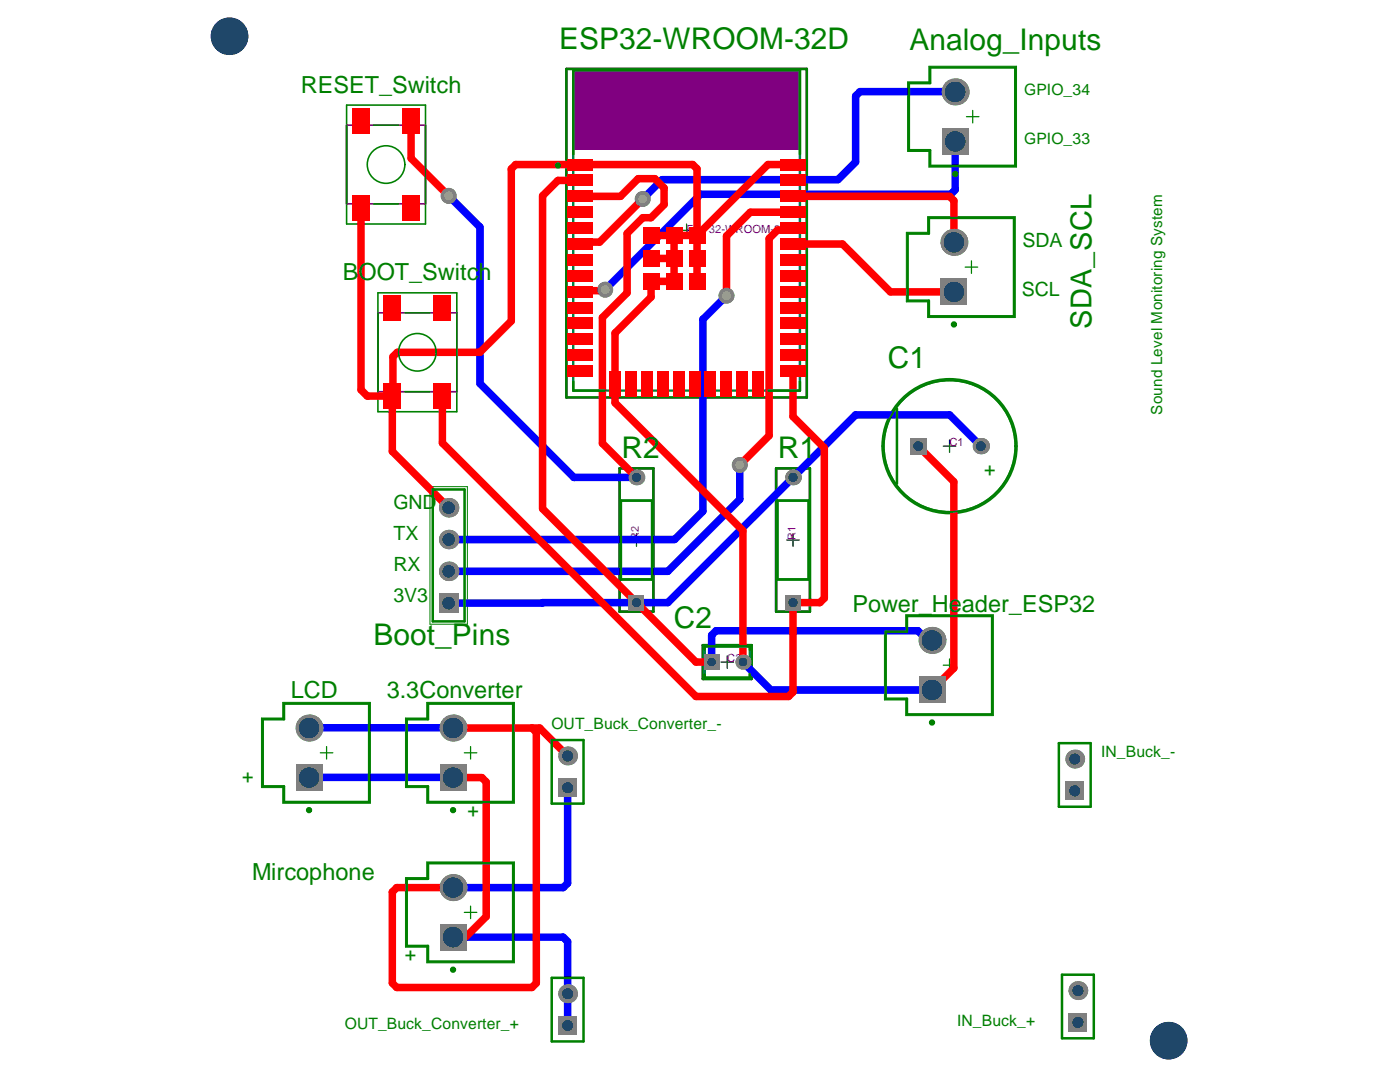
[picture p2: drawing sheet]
<svg xmlns="http://www.w3.org/2000/svg" width="279mm" height="216mm" viewBox="0 0 279 216" stroke-linecap="round" stroke-linejoin="round" font-family="sans-serif">
<defs><g id="words">
<g font-size="6" fill="#008000">
<text x="111.6" y="9.8">ESP32-WROOM-32D</text>
<text x="181.5" y="10">Analog_Inputs</text>
<text x="177.2" y="73.5">C1</text>
<text x="124" y="91.3">R2</text>
<text x="155.2" y="91.3">R1</text>
<text x="134.5" y="125.3">C2</text>
<text x="74.5" y="128.7">Boot_Pins</text>
</g>
<text font-size="5.8" fill="#008000" x="217.8" y="65.7" transform="rotate(-90 217.8 65.7)">SDA_SCL</text>
<g font-size="4.7" fill="#008000">
<text x="60.1" y="18.5">RESET_Switch</text>
<text x="68.4" y="55.9">BOOT_Switch</text>
<text x="170.1" y="122.1">Power_Header_ESP32</text>
<text x="58.1" y="139.2">LCD</text>
<text x="77.2" y="139.2">3.3Converter</text>
<text x="50.3" y="175.6">Mircophone</text>
</g>
<g font-size="3.9" fill="#008000">
<text x="204.1" y="49.4">SDA</text>
<text x="203.9" y="59.1">SCL</text>
<text x="196.4" y="95.1">+</text>
<text x="78.5" y="101.5">GND</text>
<text x="78.5" y="107.7">TX</text>
<text x="78.5" y="114">RX</text>
<text x="78.5" y="120.2">3V3</text>
<text x="48.3" y="156.2">+</text>
<text x="93.3" y="163.1">+</text>
<text x="80.8" y="191.8">+</text>
</g>
<g font-size="3.1" fill="#008000">
<text x="204.4" y="18.9">GPIO_34</text>
<text x="204.4" y="28.7">GPIO_33</text>
<text x="110" y="145.4">OUT_Buck_Converter_-</text>
<text x="219.7" y="151">IN_Buck_-</text>
<text x="68.8" y="205.4">OUT_Buck_Converter_+</text>
<text x="191" y="204.7">IN_Buck_+</text>
</g>
<text font-size="3" fill="#008000" x="231.9" y="82.8" transform="rotate(-90 231.9 82.8)">Sound Level Monitoring System</text>
<g font-size="2.2" fill="#800080">
<text x="137" y="46.5">ESP32-WROOM-32D</text>
<text x="189.5" y="89">C1</text>
<text x="127.5" y="107.8" transform="rotate(-90 127.5 107.8)">R2</text>
<text x="158.7" y="107.8" transform="rotate(-90 158.7 107.8)">R1</text>
<text x="145.1" y="132.1">C2</text>
</g>
</g></defs>
<path d="M135.8 46h2.5M137 44.7v2.5M188.3 89h2.5M189.5 87.8v2.5M125.8 107.8h2.5M127 106.5v2.5M157 107.8h2.5M158.3 106.5v2.5M143.9 132.1h2.5M145.1 130.9v2.5" fill="none" stroke="#000" stroke-width=".25"/>
<path d="M192.9 23.3h2.5M194.1 22v2.5M192.6 53.3h2.5M193.9 52.1v2.4M188.3 132.7h2.5M189.5 131.5v2.5M63.9 150.2h2.5M65.2 149v2.5M92.7 150.2h2.5M93.9 149v2.5M92.7 182.1h2.5M93.9 180.8v2.5" fill="none" stroke="#008000" stroke-width=".25"/>
<path d="M181.1 16.3h4.3v-3.1h17.5v20.1h-17.5v-3.1h-4.3zM180.9 46.4h4.2v-3.2h17.5v20.2h-17.5v-3.2h-4.2zM85.8 97.1h7.5v27.5h-7.5zM176.5 125.8h4.3v-3.1h17.4v20.1h-17.4v-3.1h-4.3zM52.2 143.3h4.2v-3.2h17.5v20.2h-17.5v-3.1h-4.2zM80.9 143.3h4.3v-3.2h17.5v20.2h-17.5v-3.1h-4.3zM80.9 175.1h4.3v-3.1h17.5v20.1h-17.5v-3.1h-4.3z" fill="none" stroke="#008000" stroke-width=".2"/>
<path d="M69.2 21h15.7v23.7h-15.7zM75.4 58.4h15.8v23.8h-15.8z" fill="none" stroke="#008000" stroke-width=".32"/>
<path d="M181.4 16.6h4.2v-3.1h17v19.6h-17v-3.1h-4.2zM181.1 46.6h4.3v-3.1h17v19.6h-17v-3.1h-4.3zM86.4 97.7h6.3v26.3h-6.3zM176.8 126h4.2v-3.1h17v19.6h-17v-3.1h-4.2zM52.4 143.5h4.3v-3.1h17v19.6h-17v-3.1h-4.3zM81.2 143.5h4.2v-3.1h17v19.6h-17v-3.1h-4.2zM81.2 175.4h4.2v-3.2h17v19.7h-17v-3.2h-4.2z" fill="none" stroke="#800080" stroke-width=".25"/>
<path d="M69.2 25h15.7v15.7h-15.7zM75.4 62.4h15.8v15.8h-15.8z" fill="none" stroke="#800080" stroke-width=".32"/>
<path d="M113 13.8h48v65.5h-48zM123.7 93.5h6.7v28.6h-6.7zM154.9 93.5h6.7v28.6h-6.7zM140.3 128.7h9.7v6.8h-9.7z" fill="none" stroke="#800080" stroke-width=".5"/>
<g fill="none" stroke="#008000" stroke-width=".5">
<path d="M113 13.8h48v65.5h-48zM123.7 93.5h6.7v28.6h-6.7zM154.9 93.5h6.7v28.6h-6.7zM140.3 128.7h9.7v6.8h-9.7z"/>
<circle cx="189.5" cy="89" r="13.4"/>
</g>
<path d="M114.4 14h45.2v63.9h-45.2zM123.9 99.9h6.3v15.7h-6.3zM155.1 99.9h6.3v15.7h-6.3zM140.6 129h9v6.2h-9z" fill="none" stroke="#008080" stroke-width=".5"/>
<circle cx="189.5" cy="89" r="13.1" fill="none" stroke="#008080" stroke-width=".38"/>
<g fill="#800080">
<path d="M114.5 14.1h45v15.8h-45z" fill-rule="evenodd"/>
<path d="M114.5 14.1h45v15.8h-45z" fill-rule="evenodd"/>
</g>
<g fill="#a6968d">
<circle cx="147.6" cy="92.8" r=".89"/>
<circle cx="89.5" cy="39.1" r=".89"/>
<circle cx="128.3" cy="39.7" r=".89"/>
<circle cx="120.8" cy="57.8" r=".89"/>
<circle cx="145" cy="59" r=".89"/>
</g>
<path d="M61.7 155.1h28.7M113.3 198.3v6.3" fill="none" stroke="#00f" stroke-width="1.5"/>
<circle cx="61.7" cy="155.1" r=".75" fill="#00f"/>
<path d="M190.6 18.3h-19l-.8 .9v13.1l-3.6 3.6h-35.1l-3.8 3.8M89.5 39.1l6.3 6.2v31.2l18.7 18.8h12.5M190.6 28.2v9.7l-.9 .9h-49.9l-19 19M145 59l-4.7 4.7v38.3l-5.7 5.7h-45.1M147.6 92.8v6.8l-14.3 14.4h-43.8M195.7 89l-6.2-6.2h-18.7l-37.5 37.4-43.8 .1M148.3 132.1l5.5 5.6h32.2M186 127.8h-.9l-1.9-1.9h-40.3l-.9 .8v5.4M60.8 145.2l29.6 .1M90.4 155.1v.1M113.3 157.2v19l-.9 .9h-22M92.9 187h19.5l.9 .9v10.4" fill="none" stroke="#00f" stroke-width="1.5"/>
<circle cx="147.6" cy="92.8" r="1.59" fill="#808080"/>
<circle cx="147.6" cy="92.8" r=".89" fill="#a6968d"/>
<circle cx="89.5" cy="39.1" r="1.59" fill="#808080"/>
<circle cx="89.5" cy="39.1" r=".89" fill="#a6968d"/>
<circle cx="128.3" cy="39.7" r="1.59" fill="#808080"/>
<circle cx="128.3" cy="39.7" r=".89" fill="#a6968d"/>
<circle cx="120.8" cy="57.8" r="1.59" fill="#808080"/>
<circle cx="120.8" cy="57.8" r=".89" fill="#a6968d"/>
<circle cx="145" cy="59" r="1.59" fill="#808080"/>
<circle cx="145" cy="59" r=".89" fill="#a6968d"/>
<circle cx="233.2" cy="207.7" r="1.91" fill="#808080"/>
<circle cx="233.2" cy="207.7" r="3.7" fill="#1f4769"/>
<path d="M111.4 202.8h3.8v3.7h-3.8z" fill-rule="evenodd" fill="#808080"/>
<circle cx="113.3" cy="204.6" r="1.12" fill="#1f4769"/>
<path d="M213.2 202.1h3.8v3.8h-3.8z" fill-rule="evenodd" fill="#808080"/>
<circle cx="215.1" cy="204" r="1.12" fill="#1f4769"/>
<circle cx="113.3" cy="198.3" r="1.88" fill="#808080"/>
<circle cx="113.3" cy="198.3" r="1.12" fill="#1f4769"/>
<circle cx="215.1" cy="197.7" r="1.88" fill="#808080"/>
<circle cx="215.1" cy="197.7" r="1.12" fill="#1f4769"/>
<path d="M87.7 184.3h5.4v5.4h-5.4z" fill-rule="evenodd" fill="#808080"/>
<circle cx="90.4" cy="187" r="2.06" fill="#1f4769"/>
<circle cx="90.4" cy="177.1" r="2.69" fill="#808080"/>
<circle cx="90.4" cy="177.1" r="2.06" fill="#1f4769"/>
<path d="M212.6 155.9h3.8v3.8h-3.8z" fill-rule="evenodd" fill="#808080"/>
<circle cx="214.5" cy="157.8" r="1.12" fill="#1f4769"/>
<path d="M111.4 155.3h3.8v3.8h-3.8z" fill-rule="evenodd" fill="#808080"/>
<circle cx="113.3" cy="157.2" r="1.12" fill="#1f4769"/>
<path d="M87.7 152.5h5.4v5.3h-5.4z" fill-rule="evenodd" fill="#808080"/>
<circle cx="90.4" cy="155.2" r="2.06" fill="#1f4769"/>
<path d="M59 152.5h5.4v5.3h-5.4z" fill-rule="evenodd" fill="#808080"/>
<circle cx="61.7" cy="155.2" r="2.06" fill="#1f4769"/>
<circle cx="214.5" cy="151.5" r="1.88" fill="#808080"/>
<circle cx="214.5" cy="151.5" r="1.12" fill="#1f4769"/>
<circle cx="113.3" cy="150.8" r="1.88" fill="#808080"/>
<circle cx="113.3" cy="150.8" r="1.12" fill="#1f4769"/>
<circle cx="61.7" cy="145.3" r="2.69" fill="#808080"/>
<circle cx="61.7" cy="145.3" r="2.06" fill="#1f4769"/>
<circle cx="90.4" cy="145.3" r="2.69" fill="#808080"/>
<circle cx="90.4" cy="145.3" r="2.06" fill="#1f4769"/>
<path d="M183.3 135h5.4v5.4h-5.4z" fill-rule="evenodd" fill="#808080"/>
<circle cx="186" cy="137.7" r="2.06" fill="#1f4769"/>
<circle cx="45.8" cy="7.2" r="1.91" fill="#808080"/>
<circle cx="45.8" cy="7.2" r="3.7" fill="#1f4769"/>
<path d="M87.6 118.4h3.9v3.9h-3.9z" fill-rule="evenodd" fill="#808080"/>
<circle cx="89.5" cy="120.3" r="1.27" fill="#1f4769"/>
<circle cx="89.5" cy="114" r="1.94" fill="#808080"/>
<circle cx="89.5" cy="114" r="1.27" fill="#1f4769"/>
<circle cx="89.5" cy="107.7" r="1.94" fill="#808080"/>
<circle cx="89.5" cy="107.7" r="1.27" fill="#1f4769"/>
<circle cx="89.5" cy="101.3" r="1.94" fill="#808080"/>
<circle cx="89.5" cy="101.3" r="1.27" fill="#1f4769"/>
<path d="M125.5 118.7h3.1v3.1h-3.1z" fill-rule="evenodd" fill="#808080"/>
<circle cx="127" cy="120.2" r=".94" fill="#1f4769"/>
<circle cx="127" cy="95.3" r="1.56" fill="#808080"/>
<circle cx="127" cy="95.3" r=".94" fill="#1f4769"/>
<path d="M140.5 130.6h3v3h-3z" fill-rule="evenodd" fill="#808080"/>
<circle cx="142" cy="132.1" r=".87" fill="#1f4769"/>
<circle cx="148.3" cy="132.1" r="1.5" fill="#808080"/>
<circle cx="148.3" cy="132.1" r=".87" fill="#1f4769"/>
<path d="M156.7 118.7h3.1v3.1h-3.1z" fill-rule="evenodd" fill="#808080"/>
<circle cx="158.3" cy="120.2" r=".94" fill="#1f4769"/>
<circle cx="158.3" cy="95.3" r="1.56" fill="#808080"/>
<circle cx="158.3" cy="95.3" r=".94" fill="#1f4769"/>
<path d="M181.6 87.4h3.3v3.2h-3.3z" fill-rule="evenodd" fill="#808080"/>
<circle cx="183.3" cy="89" r="1" fill="#1f4769"/>
<circle cx="186" cy="127.8" r="2.69" fill="#808080"/>
<circle cx="186" cy="127.8" r="2.06" fill="#1f4769"/>
<circle cx="190.4" cy="48.4" r="2.69" fill="#808080"/>
<circle cx="190.4" cy="48.4" r="2.06" fill="#1f4769"/>
<path d="M187.7 55.6h5.4v5.3h-5.4z" fill-rule="evenodd" fill="#808080"/>
<circle cx="190.4" cy="58.2" r="2.06" fill="#1f4769"/>
<circle cx="190.6" cy="18.3" r="2.69" fill="#808080"/>
<circle cx="190.6" cy="18.3" r="2.06" fill="#1f4769"/>
<path d="M187.9 25.5h5.4v5.4h-5.4z" fill-rule="evenodd" fill="#808080"/>
<circle cx="190.6" cy="28.2" r="2.06" fill="#1f4769"/>
<circle cx="195.7" cy="89" r="1.63" fill="#808080"/>
<circle cx="195.7" cy="89" r="1" fill="#1f4769"/>
<g fill="none" stroke="#f00" stroke-width="1.5">
<path d="M82 24.1v7.5l7.5 7.5M115.8 39.2h8l3.6-3.5h3.3l1.8 1.8v3.3l-2.6 2.6h-1.6l-3.1 3.2v11.8l-5 5M115.8 36h-4.4l-3.1 3.1v62.4l18.7 18.7M128.3 39.7l-8.6 8.6h-3.5l-.4 .4M158.3 32.8h-5l-14.2 14.2h-9.2M158.3 39.2h31.2l.9 .9v8.3M72 41.6v36.2l1.3 1.2h5M120.8 57.8l-.2 .2h-4.6l-.2 .2M129.9 51.6h4.6M134.5 47v9.1h-4.6v3.2l-7.2 7.2M139.1 56.1v-22.4l-.9-.9h-35.3l-.9 .9v30.4l-6.2 6.2h-16.5l-.9 .9v7.7l-.1 .1M158.3 48.7h9.8l9.6 9.5h12.7"/>
<path d="M158.3 42.3h-8.6l-4.7 4.8v11.9M158.3 45.5l-.4 .4h-2.7l-1.7 1.7v39.3M78.3 79v11.1l11.2 11.2M88.3 79v9.4M120.2 88.5l6.8 6.8M122.7 80.4l25.6 25.5M183.3 89l7.1 7.1v37.2l-4.4 4.4M90.4 145.3h17.3l5.6 5.5M90.4 155.2h5.8l.8 .8v26.9l-4.1 4.1M106.2 145.3l.8 .8v50.1l-.8 .8h-27l-.9-.8v-18.2l.9-.9h11.2M90.4 187l-1.5 1.5"/>
</g>
<g fill="#f00">
<circle cx="127" cy="120.2" r=".75"/>
<circle cx="127.8" cy="121.1" r=".75"/>
</g>
<path d="M120.2 63.4v25.1M122.7 66.5v13.9M158.3 74.1v9l6.2 6.3v30l-.9 .8h-5.3v17.9l-.9 .9h-18.5l-50.6-50.6M153.5 86.9l-5.9 5.9M148.3 105.9v26.2M127 120.2l11.9 11.9h3.1" fill="none" stroke="#f00" stroke-width="1.5"/>
<circle cx="147.6" cy="92.8" r="1.59" fill="#808080"/>
<circle cx="147.6" cy="92.8" r=".89" fill="#a6968d"/>
<circle cx="89.5" cy="39.1" r="1.59" fill="#808080"/>
<circle cx="89.5" cy="39.1" r=".89" fill="#a6968d"/>
<circle cx="128.3" cy="39.7" r="1.59" fill="#808080"/>
<circle cx="128.3" cy="39.7" r=".89" fill="#a6968d"/>
<circle cx="120.8" cy="57.8" r="1.59" fill="#808080"/>
<circle cx="120.8" cy="57.8" r=".89" fill="#a6968d"/>
<circle cx="145" cy="59" r="1.59" fill="#808080"/>
<circle cx="145" cy="59" r=".89" fill="#a6968d"/>
<circle cx="233.2" cy="207.7" r="1.91" fill="#808080"/>
<circle cx="233.2" cy="207.7" r="3.7" fill="#1f4769"/>
<path d="M111.4 202.8h3.8v3.7h-3.8z" fill-rule="evenodd" fill="#808080"/>
<circle cx="113.3" cy="204.6" r="1.12" fill="#1f4769"/>
<path d="M213.2 202.1h3.8v3.8h-3.8z" fill-rule="evenodd" fill="#808080"/>
<circle cx="215.1" cy="204" r="1.12" fill="#1f4769"/>
<circle cx="113.3" cy="198.3" r="1.88" fill="#808080"/>
<circle cx="113.3" cy="198.3" r="1.12" fill="#1f4769"/>
<circle cx="215.1" cy="197.7" r="1.88" fill="#808080"/>
<circle cx="215.1" cy="197.7" r="1.12" fill="#1f4769"/>
<path d="M87.7 184.3h5.4v5.4h-5.4z" fill-rule="evenodd" fill="#808080"/>
<circle cx="90.4" cy="187" r="2.06" fill="#1f4769"/>
<circle cx="90.4" cy="177.1" r="2.69" fill="#808080"/>
<circle cx="90.4" cy="177.1" r="2.06" fill="#1f4769"/>
<path d="M212.6 155.9h3.8v3.8h-3.8z" fill-rule="evenodd" fill="#808080"/>
<circle cx="214.5" cy="157.8" r="1.12" fill="#1f4769"/>
<path d="M111.4 155.3h3.8v3.8h-3.8z" fill-rule="evenodd" fill="#808080"/>
<circle cx="113.3" cy="157.2" r="1.12" fill="#1f4769"/>
<path d="M87.7 152.5h5.4v5.3h-5.4z" fill-rule="evenodd" fill="#808080"/>
<circle cx="90.4" cy="155.2" r="2.06" fill="#1f4769"/>
<path d="M59 152.5h5.4v5.3h-5.4z" fill-rule="evenodd" fill="#808080"/>
<circle cx="61.7" cy="155.2" r="2.06" fill="#1f4769"/>
<circle cx="214.5" cy="151.5" r="1.88" fill="#808080"/>
<circle cx="214.5" cy="151.5" r="1.12" fill="#1f4769"/>
<circle cx="113.3" cy="150.8" r="1.88" fill="#808080"/>
<circle cx="113.3" cy="150.8" r="1.12" fill="#1f4769"/>
<circle cx="61.7" cy="145.3" r="2.69" fill="#808080"/>
<circle cx="61.7" cy="145.3" r="2.06" fill="#1f4769"/>
<circle cx="90.4" cy="145.3" r="2.69" fill="#808080"/>
<circle cx="90.4" cy="145.3" r="2.06" fill="#1f4769"/>
<path d="M183.3 135h5.4v5.4h-5.4z" fill-rule="evenodd" fill="#808080"/>
<circle cx="186" cy="137.7" r="2.06" fill="#1f4769"/>
<circle cx="45.8" cy="7.2" r="1.91" fill="#808080"/>
<circle cx="45.8" cy="7.2" r="3.7" fill="#1f4769"/>
<path d="M87.6 118.4h3.9v3.9h-3.9z" fill-rule="evenodd" fill="#808080"/>
<circle cx="89.5" cy="120.3" r="1.27" fill="#1f4769"/>
<circle cx="89.5" cy="114" r="1.94" fill="#808080"/>
<circle cx="89.5" cy="114" r="1.27" fill="#1f4769"/>
<circle cx="89.5" cy="107.7" r="1.94" fill="#808080"/>
<circle cx="89.5" cy="107.7" r="1.27" fill="#1f4769"/>
<circle cx="89.5" cy="101.3" r="1.94" fill="#808080"/>
<circle cx="89.5" cy="101.3" r="1.27" fill="#1f4769"/>
<path d="M125.5 118.7h3.1v3.1h-3.1z" fill-rule="evenodd" fill="#808080"/>
<circle cx="127" cy="120.2" r=".94" fill="#1f4769"/>
<circle cx="127" cy="95.3" r="1.56" fill="#808080"/>
<circle cx="127" cy="95.3" r=".94" fill="#1f4769"/>
<path d="M140.5 130.6h3v3h-3z" fill-rule="evenodd" fill="#808080"/>
<circle cx="142" cy="132.1" r=".87" fill="#1f4769"/>
<circle cx="148.3" cy="132.1" r="1.5" fill="#808080"/>
<circle cx="148.3" cy="132.1" r=".87" fill="#1f4769"/>
<path d="M156.7 118.7h3.1v3.1h-3.1z" fill-rule="evenodd" fill="#808080"/>
<circle cx="158.3" cy="120.2" r=".94" fill="#1f4769"/>
<circle cx="158.3" cy="95.3" r="1.56" fill="#808080"/>
<circle cx="158.3" cy="95.3" r=".94" fill="#1f4769"/>
<path d="M181.6 87.4h3.3v3.2h-3.3z" fill-rule="evenodd" fill="#808080"/>
<circle cx="183.3" cy="89" r="1" fill="#1f4769"/>
<circle cx="186" cy="127.8" r="2.69" fill="#808080"/>
<circle cx="186" cy="127.8" r="2.06" fill="#1f4769"/>
<circle cx="190.4" cy="48.4" r="2.69" fill="#808080"/>
<circle cx="190.4" cy="48.4" r="2.06" fill="#1f4769"/>
<path d="M187.7 55.6h5.4v5.3h-5.4z" fill-rule="evenodd" fill="#808080"/>
<circle cx="190.4" cy="58.2" r="2.06" fill="#1f4769"/>
<circle cx="190.6" cy="18.3" r="2.69" fill="#808080"/>
<circle cx="190.6" cy="18.3" r="2.06" fill="#1f4769"/>
<path d="M187.9 25.5h5.4v5.4h-5.4z" fill-rule="evenodd" fill="#808080"/>
<circle cx="190.6" cy="28.2" r="2.06" fill="#1f4769"/>
<circle cx="195.7" cy="89" r="1.63" fill="#808080"/>
<circle cx="195.7" cy="89" r="1" fill="#1f4769"/>
<g fill="#f00">
<path d="M80.3 21.6h3.5v5h-3.5z" fill-rule="evenodd"/>
<path d="M80.3 39.1h3.5v5h-3.5z" fill-rule="evenodd"/>
<path d="M70.3 21.6h3.5v5h-3.5z" fill-rule="evenodd"/>
<path d="M70.3 39.1h3.5v5h-3.5z" fill-rule="evenodd"/>
<path d="M137.4 54.5h3.4v3.3h-3.4z" fill-rule="evenodd"/>
<path d="M132.9 54.5h3.3v3.3h-3.3z" fill-rule="evenodd"/>
<path d="M128.3 54.5h3.3v3.3h-3.3z" fill-rule="evenodd"/>
<path d="M137.4 49.9h3.4v3.3h-3.4z" fill-rule="evenodd"/>
<path d="M132.9 49.9h3.3v3.3h-3.3z" fill-rule="evenodd"/>
<path d="M128.3 49.9h3.3v3.3h-3.3z" fill-rule="evenodd"/>
<path d="M137.4 45.3h3.4v3.3h-3.4z" fill-rule="evenodd"/>
<path d="M132.9 45.3h3.3v3.3h-3.3z" fill-rule="evenodd"/>
<path d="M128.3 45.3h3.3v3.3h-3.3z" fill-rule="evenodd"/>
<path d="M150.2 74.1h2.2v5h-2.2z" fill-rule="evenodd"/>
<path d="M147 74.1h2.3v5h-2.3z" fill-rule="evenodd"/>
<path d="M143.8 74.1h2.3v5h-2.3z" fill-rule="evenodd"/>
<path d="M140.7 74.1h2.2v5h-2.2z" fill-rule="evenodd"/>
<path d="M137.5 74.1h2.2v5h-2.2z" fill-rule="evenodd"/>
<path d="M134.3 74.1h2.3v5h-2.3z" fill-rule="evenodd"/>
<path d="M131.1 74.1h2.3v5h-2.3z" fill-rule="evenodd"/>
<path d="M128 74.1h2.2v5h-2.2z" fill-rule="evenodd"/>
<path d="M124.8 74.1h2.2v5h-2.2z" fill-rule="evenodd"/>
<path d="M121.6 74.1h2.3v5h-2.3z" fill-rule="evenodd"/>
<path d="M155.8 31.7h5v2.3h-5z" fill-rule="evenodd"/>
<path d="M155.8 34.9h5v2.2h-5z" fill-rule="evenodd"/>
<path d="M155.8 38.1h5v2.2h-5z" fill-rule="evenodd"/>
<path d="M155.8 41.2h5v2.3h-5z" fill-rule="evenodd"/>
<path d="M155.8 44.4h5v2.2h-5z" fill-rule="evenodd"/>
<path d="M155.8 47.6h5v2.2h-5z" fill-rule="evenodd"/>
<path d="M155.8 50.7h5v2.3h-5z" fill-rule="evenodd"/>
<path d="M155.8 53.9h5v2.3h-5z" fill-rule="evenodd"/>
<path d="M155.8 57.1h5v2.2h-5z" fill-rule="evenodd"/>
<path d="M155.8 60.3h5v2.2h-5z" fill-rule="evenodd"/>
<path d="M155.8 63.4h5v2.3h-5z" fill-rule="evenodd"/>
<path d="M155.8 66.6h5v2.2h-5z" fill-rule="evenodd"/>
<path d="M155.8 69.8h5v2.2h-5z" fill-rule="evenodd"/>
<path d="M155.8 72.9h5v2.3h-5z" fill-rule="evenodd"/>
<path d="M113.3 72.9h5v2.3h-5z" fill-rule="evenodd"/>
<path d="M113.3 69.8h5v2.2h-5z" fill-rule="evenodd"/>
<path d="M113.3 66.6h5v2.2h-5z" fill-rule="evenodd"/>
<path d="M113.3 63.4h5v2.3h-5z" fill-rule="evenodd"/>
<path d="M113.3 60.3h5v2.2h-5z" fill-rule="evenodd"/>
<path d="M113.3 57.1h5v2.2h-5z" fill-rule="evenodd"/>
<path d="M113.3 53.9h5v2.3h-5z" fill-rule="evenodd"/>
<path d="M113.3 50.7h5v2.3h-5z" fill-rule="evenodd"/>
<path d="M113.3 47.6h5v2.2h-5z" fill-rule="evenodd"/>
<path d="M113.3 44.4h5v2.2h-5z" fill-rule="evenodd"/>
<path d="M113.3 41.2h5v2.3h-5z" fill-rule="evenodd"/>
<path d="M113.3 38.1h5v2.2h-5z" fill-rule="evenodd"/>
<path d="M113.3 34.9h5v2.2h-5z" fill-rule="evenodd"/>
<path d="M113.3 31.7h5v2.3h-5z" fill-rule="evenodd"/>
<path d="M76.5 76.5h3.5v5h-3.5z" fill-rule="evenodd"/>
<path d="M76.5 59.1h3.5v5h-3.5z" fill-rule="evenodd"/>
<path d="M86.5 76.5h3.5v5h-3.5z" fill-rule="evenodd"/>
<path d="M86.5 59.1h3.5v5h-3.5z" fill-rule="evenodd"/>
</g>
<g fill="none" stroke="#008000" stroke-width=".5">
<path d="M181.4 16.6h4.2v-3.1h17v19.6h-17v-3.1h-4.2zM114.4 30.8v-16.8h45.2v16.8M181.1 46.6h4.3v-3.1h17v19.6h-17v-3.1h-4.3zM114.4 76.1v1.8h6.3M159.6 76.1v1.8h-6.2M86.4 97.7h6.3v26.3h-6.3zM123.9 99.9h6.3v15.7h-6.3zM155.1 99.9h6.3v15.7h-6.3zM179 81.5v15M140.6 129.7v-.7h9v.7M140.6 134.5v.7h9v-.7M176.8 126h4.2v-3.1h17v19.6h-17v-3.1h-4.2z"/>
<path d="M52.4 143.5h4.3v-3.1h17v19.6h-17v-3.1h-4.3zM81.2 143.5h4.2v-3.1h17v19.6h-17v-3.1h-4.2zM110.1 147.7h6.4v12.7h-6.4zM211.3 148.3h6.4v12.7h-6.4zM81.2 175.4h4.2v-3.2h17v19.7h-17v-3.2h-4.2zM110.1 195.1h6.4v12.7h-6.4zM211.9 194.5h6.4v12.7h-6.4z"/>
</g>
<g fill="none" stroke="#008000" stroke-width=".32">
<path d="M69.2 25v15.7M74.5 25h5M84.9 25v15.7M74.5 40.7h5M75.4 62.4v15.8M80.8 62.4h5M80.8 78.2h5M91.2 62.4v15.8"/>
<circle cx="77" cy="32.8" r="3.7"/>
<circle cx="83.3" cy="70.3" r="3.7"/>
</g>
<g fill="none" stroke="#008000" stroke-width=".63">
<circle cx="111.3" cy="33" r=".31"/>
<circle cx="190.6" cy="34.7" r=".31"/>
<circle cx="190.4" cy="64.7" r=".31"/>
<circle cx="186" cy="144.2" r=".31"/>
<circle cx="61.7" cy="161.7" r=".31"/>
<circle cx="90.4" cy="161.7" r=".31"/>
<circle cx="90.4" cy="193.5" r=".31"/>
</g>
<circle cx="189.5" cy="89" r="13.1" fill="none" stroke="#008000" stroke-width=".38"/>
<use href="#words"/>
</svg>
